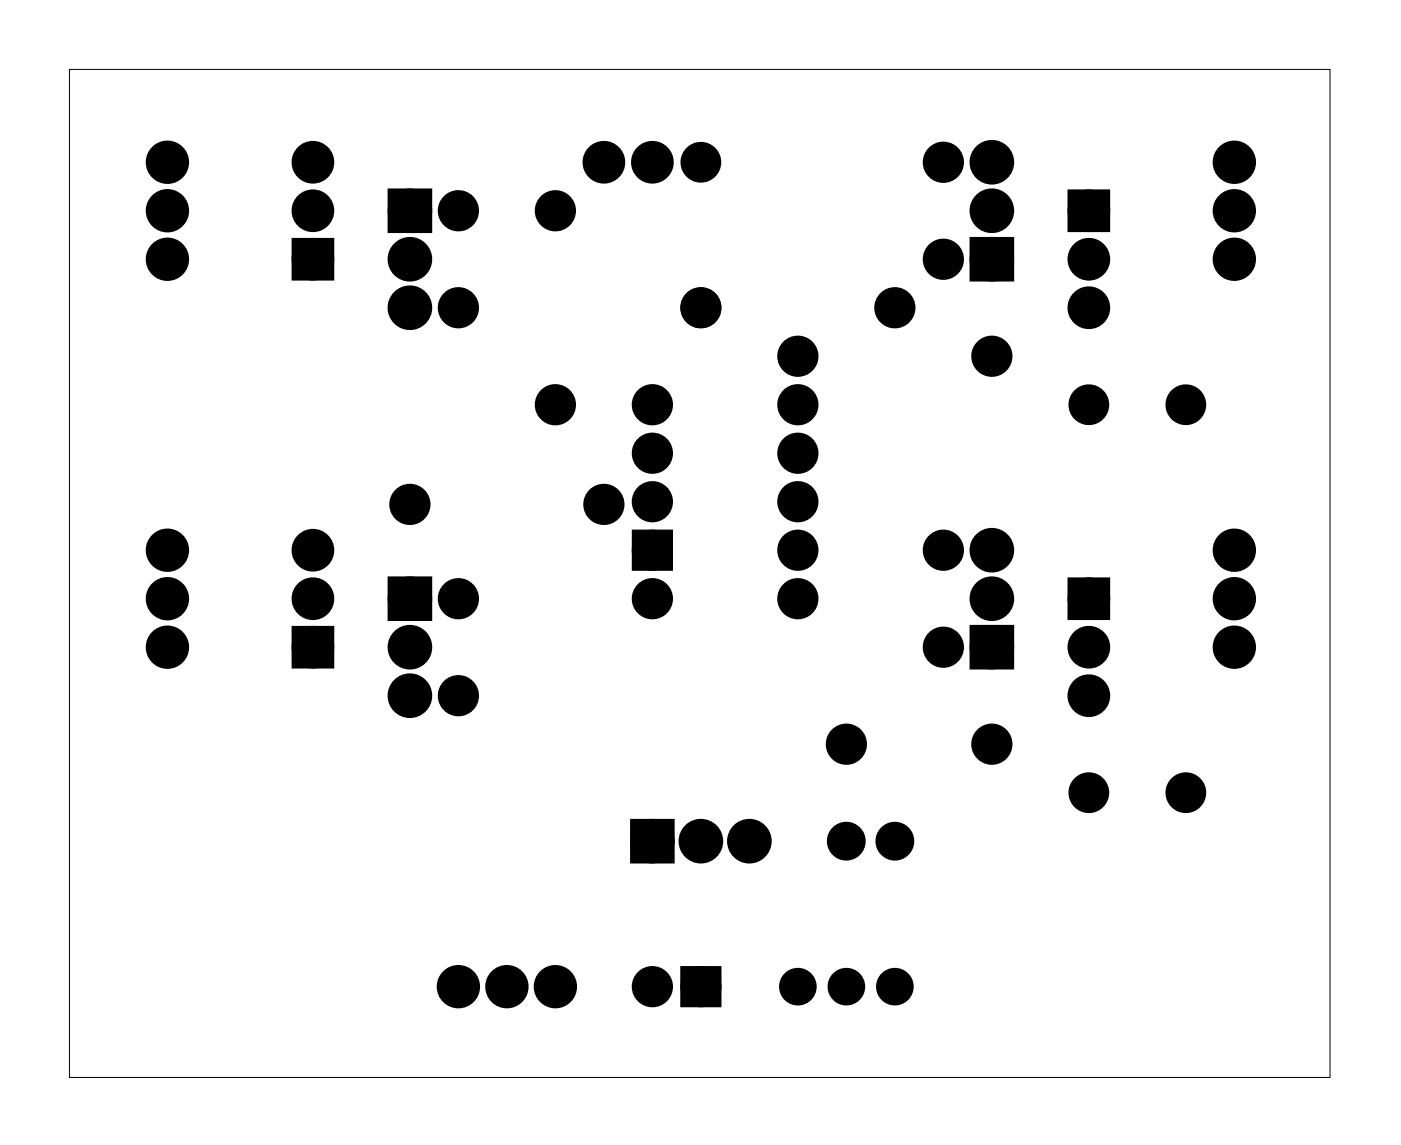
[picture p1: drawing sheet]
<svg xmlns="http://www.w3.org/2000/svg" width="73mm" height="60mm" viewBox="0 0 73 60" stroke-linecap="round" stroke-linejoin="round" font-family="sans-serif">
<path d="M3.6 3.6h66.1v52.8h-66.1z" fill="none" stroke="#000" stroke-width=".05"/>
<g fill="#000">
<circle cx="8.8" cy="8.5" r=".75"/>
<circle cx="8.8" cy="11" r=".75"/>
<circle cx="8.8" cy="13.6" r=".75"/>
<circle cx="16.4" cy="8.5" r=".74"/>
<circle cx="16.4" cy="11" r=".74"/>
<circle cx="16.4" cy="13.6" r=".74"/>
<circle cx="21.5" cy="16.1" r=".79"/>
<circle cx="21.5" cy="11" r=".79"/>
<circle cx="21.5" cy="13.6" r=".79"/>
<circle cx="24" cy="16.1" r=".7"/>
<circle cx="24" cy="11" r=".7"/>
<circle cx="29.1" cy="11" r=".7"/>
<circle cx="31.6" cy="8.5" r=".74"/>
<circle cx="34.2" cy="8.5" r=".74"/>
<circle cx="36.7" cy="16.1" r=".7"/>
<circle cx="36.7" cy="8.5" r=".69"/>
<circle cx="36.7" cy="16.1" r=".69"/>
<circle cx="41.8" cy="18.7" r=".7"/>
<circle cx="46.9" cy="16.1" r=".7"/>
<circle cx="49.4" cy="8.5" r=".7"/>
<circle cx="49.4" cy="13.6" r=".7"/>
<circle cx="51.9" cy="8.5" r=".79"/>
<circle cx="51.9" cy="11" r=".79"/>
<circle cx="51.9" cy="13.6" r=".79"/>
<circle cx="51.9" cy="18.7" r=".7"/>
<circle cx="57" cy="16.1" r=".74"/>
<circle cx="57" cy="11" r=".74"/>
<circle cx="57" cy="13.6" r=".74"/>
<circle cx="64.6" cy="11" r=".75"/>
<circle cx="64.6" cy="13.6" r=".75"/>
<circle cx="64.6" cy="8.5" r=".75"/>
<circle cx="8.8" cy="28.8" r=".75"/>
<circle cx="8.8" cy="31.4" r=".75"/>
<circle cx="8.8" cy="33.9" r=".75"/>
<circle cx="16.4" cy="28.8" r=".74"/>
<circle cx="16.4" cy="31.4" r=".74"/>
<circle cx="16.4" cy="33.9" r=".74"/>
<circle cx="21.5" cy="26.4" r=".7"/>
<circle cx="21.5" cy="33.9" r=".79"/>
<circle cx="21.5" cy="36.4" r=".79"/>
<circle cx="21.5" cy="31.4" r=".79"/>
<circle cx="24" cy="36.4" r=".7"/>
<circle cx="24" cy="31.4" r=".7"/>
<circle cx="29.1" cy="21.2" r=".7"/>
<circle cx="31.6" cy="26.4" r=".7"/>
<circle cx="34.2" cy="23.7" r=".7"/>
<circle cx="34.2" cy="21.2" r=".7"/>
<circle cx="34.2" cy="26.3" r=".7"/>
<circle cx="34.2" cy="28.8" r=".7"/>
<circle cx="34.2" cy="31.4" r=".7"/>
<circle cx="41.8" cy="23.7" r=".7"/>
<circle cx="41.8" cy="21.2" r=".7"/>
<circle cx="41.8" cy="26.3" r=".7"/>
<circle cx="41.8" cy="28.8" r=".7"/>
<circle cx="41.8" cy="31.4" r=".7"/>
<circle cx="44.3" cy="39" r=".7"/>
<circle cx="49.4" cy="28.8" r=".7"/>
<circle cx="49.4" cy="33.9" r=".7"/>
<circle cx="51.9" cy="28.8" r=".79"/>
<circle cx="51.9" cy="33.9" r=".79"/>
<circle cx="51.9" cy="31.4" r=".79"/>
<circle cx="51.9" cy="39" r=".7"/>
<circle cx="57" cy="21.2" r=".67"/>
<circle cx="57" cy="33.9" r=".74"/>
<circle cx="57" cy="31.4" r=".74"/>
<circle cx="57" cy="36.4" r=".74"/>
<circle cx="62.1" cy="21.2" r=".67"/>
<circle cx="64.6" cy="33.9" r=".75"/>
<circle cx="64.6" cy="31.4" r=".75"/>
<circle cx="64.6" cy="28.8" r=".75"/>
<circle cx="24" cy="51.7" r=".75"/>
<circle cx="26.5" cy="51.7" r=".75"/>
<circle cx="29.1" cy="51.7" r=".75"/>
<circle cx="34.2" cy="44.1" r=".79"/>
<circle cx="34.2" cy="51.7" r=".7"/>
<circle cx="36.7" cy="44.1" r=".79"/>
<circle cx="36.7" cy="51.7" r=".7"/>
<circle cx="39.2" cy="44.1" r=".79"/>
<circle cx="41.8" cy="51.7" r=".6"/>
<circle cx="44.3" cy="44.1" r=".64"/>
<circle cx="44.3" cy="51.7" r=".6"/>
<circle cx="46.9" cy="51.7" r=".6"/>
<circle cx="46.9" cy="44.1" r=".64"/>
<circle cx="57" cy="41.5" r=".67"/>
<circle cx="62.1" cy="41.5" r=".67"/>
</g>
<g fill="none" stroke="#000" stroke-width=".74" stroke-linecap="butt">
<circle cx="36.7" cy="8.5" r=".69"/>
<circle cx="36.7" cy="16.1" r=".69"/>
</g>
<g fill="none" stroke="#000" stroke-width=".76" stroke-linecap="butt">
<path d="M15.7 12.8h1.4v1.5h-1.4zM20.7 10.3h1.6v1.5h-1.6zM51.2 12.8h1.5v1.6h-1.5zM56.3 10.3h1.5v1.5h-1.5zM15.7 33.2h1.4v1.4h-1.4zM20.7 30.6h1.6v1.5h-1.6zM33.5 28.1h1.4v1.4h-1.4zM51.2 33.1h1.5v1.6h-1.5zM56.3 30.6h1.5v1.5h-1.5zM33.4 43.3h1.6v1.5h-1.6zM36 51h1.4v1.4h-1.4z"/>
<circle cx="8.8" cy="11" r=".75"/>
<circle cx="8.8" cy="8.5" r=".75"/>
<circle cx="8.8" cy="13.6" r=".75"/>
<circle cx="16.4" cy="11" r=".74"/>
<circle cx="16.4" cy="13.6" r=".74"/>
<circle cx="16.4" cy="8.5" r=".74"/>
<circle cx="21.5" cy="16.1" r=".79"/>
<circle cx="21.5" cy="13.6" r=".79"/>
<circle cx="21.5" cy="11" r=".79"/>
<circle cx="24" cy="16.1" r=".7"/>
<circle cx="24" cy="11" r=".7"/>
<circle cx="29.1" cy="11" r=".7"/>
<circle cx="31.6" cy="8.5" r=".74"/>
<circle cx="34.2" cy="8.5" r=".74"/>
<circle cx="36.7" cy="16.1" r=".7"/>
<circle cx="41.8" cy="18.7" r=".7"/>
<circle cx="46.9" cy="16.1" r=".7"/>
<circle cx="49.4" cy="13.6" r=".7"/>
<circle cx="49.4" cy="8.5" r=".7"/>
<circle cx="51.9" cy="13.6" r=".79"/>
<circle cx="51.9" cy="11" r=".79"/>
<circle cx="51.9" cy="8.5" r=".79"/>
<circle cx="51.9" cy="18.7" r=".7"/>
<circle cx="57" cy="16.1" r=".74"/>
<circle cx="57" cy="11" r=".74"/>
<circle cx="57" cy="13.6" r=".74"/>
<circle cx="64.6" cy="8.5" r=".75"/>
<circle cx="64.6" cy="13.6" r=".75"/>
<circle cx="64.6" cy="11" r=".75"/>
<circle cx="8.8" cy="31.4" r=".75"/>
<circle cx="8.8" cy="28.8" r=".75"/>
<circle cx="8.8" cy="33.9" r=".75"/>
<circle cx="16.4" cy="31.4" r=".74"/>
<circle cx="16.4" cy="33.9" r=".74"/>
<circle cx="16.4" cy="28.8" r=".74"/>
<circle cx="21.5" cy="26.4" r=".7"/>
<circle cx="21.5" cy="36.4" r=".79"/>
<circle cx="21.5" cy="33.9" r=".79"/>
<circle cx="21.5" cy="31.4" r=".79"/>
<circle cx="24" cy="36.4" r=".7"/>
<circle cx="24" cy="31.4" r=".7"/>
<circle cx="29.1" cy="21.2" r=".7"/>
<circle cx="31.6" cy="26.4" r=".7"/>
<circle cx="34.2" cy="26.3" r=".7"/>
<circle cx="34.2" cy="23.7" r=".7"/>
<circle cx="34.2" cy="21.2" r=".7"/>
<circle cx="34.2" cy="28.8" r=".7"/>
<circle cx="34.2" cy="31.4" r=".7"/>
<circle cx="41.8" cy="21.2" r=".7"/>
<circle cx="41.8" cy="26.3" r=".7"/>
<circle cx="41.8" cy="23.7" r=".7"/>
<circle cx="41.8" cy="28.8" r=".7"/>
<circle cx="41.8" cy="31.4" r=".7"/>
<circle cx="44.3" cy="39" r=".7"/>
<circle cx="49.4" cy="33.9" r=".7"/>
<circle cx="49.4" cy="28.8" r=".7"/>
<circle cx="51.9" cy="33.9" r=".79"/>
<circle cx="51.9" cy="31.4" r=".79"/>
<circle cx="51.9" cy="28.8" r=".79"/>
<circle cx="51.9" cy="39" r=".7"/>
<circle cx="57" cy="36.4" r=".74"/>
<circle cx="57" cy="31.4" r=".74"/>
<circle cx="57" cy="33.9" r=".74"/>
<circle cx="64.6" cy="28.8" r=".75"/>
<circle cx="64.6" cy="33.9" r=".75"/>
<circle cx="64.6" cy="31.4" r=".75"/>
<circle cx="24" cy="51.7" r=".75"/>
<circle cx="26.5" cy="51.7" r=".75"/>
<circle cx="29.1" cy="51.7" r=".75"/>
<circle cx="34.2" cy="44.1" r=".79"/>
<circle cx="34.2" cy="51.7" r=".7"/>
<circle cx="36.7" cy="44.1" r=".79"/>
<circle cx="36.7" cy="51.7" r=".7"/>
<circle cx="39.2" cy="44.1" r=".79"/>
<circle cx="41.8" cy="51.7" r=".6"/>
<circle cx="44.3" cy="44.1" r=".64"/>
<circle cx="44.3" cy="51.7" r=".6"/>
<circle cx="46.9" cy="51.7" r=".6"/>
<circle cx="46.9" cy="44.1" r=".64"/>
</g>
<path d="M15.7 12.8h1.4v1.5h-1.4zM20.7 10.3h1.6v1.5h-1.6zM51.2 12.8h1.5v1.6h-1.5zM56.3 10.3h1.5v1.5h-1.5zM15.7 33.2h1.4v1.4h-1.4zM20.7 30.6h1.6v1.5h-1.6zM33.5 28.1h1.4v1.4h-1.4zM51.2 33.1h1.5v1.6h-1.5zM56.3 30.6h1.5v1.5h-1.5zM33.4 43.3h1.6v1.5h-1.6zM36 51h1.4v1.4h-1.4z" fill="#000"/>
<g fill="none" stroke="#000" stroke-width=".79" stroke-linecap="butt">
<circle cx="57" cy="21.2" r=".67"/>
<circle cx="62.1" cy="21.2" r=".67"/>
<circle cx="57" cy="41.5" r=".67"/>
<circle cx="62.1" cy="41.5" r=".67"/>
</g>
</svg>
